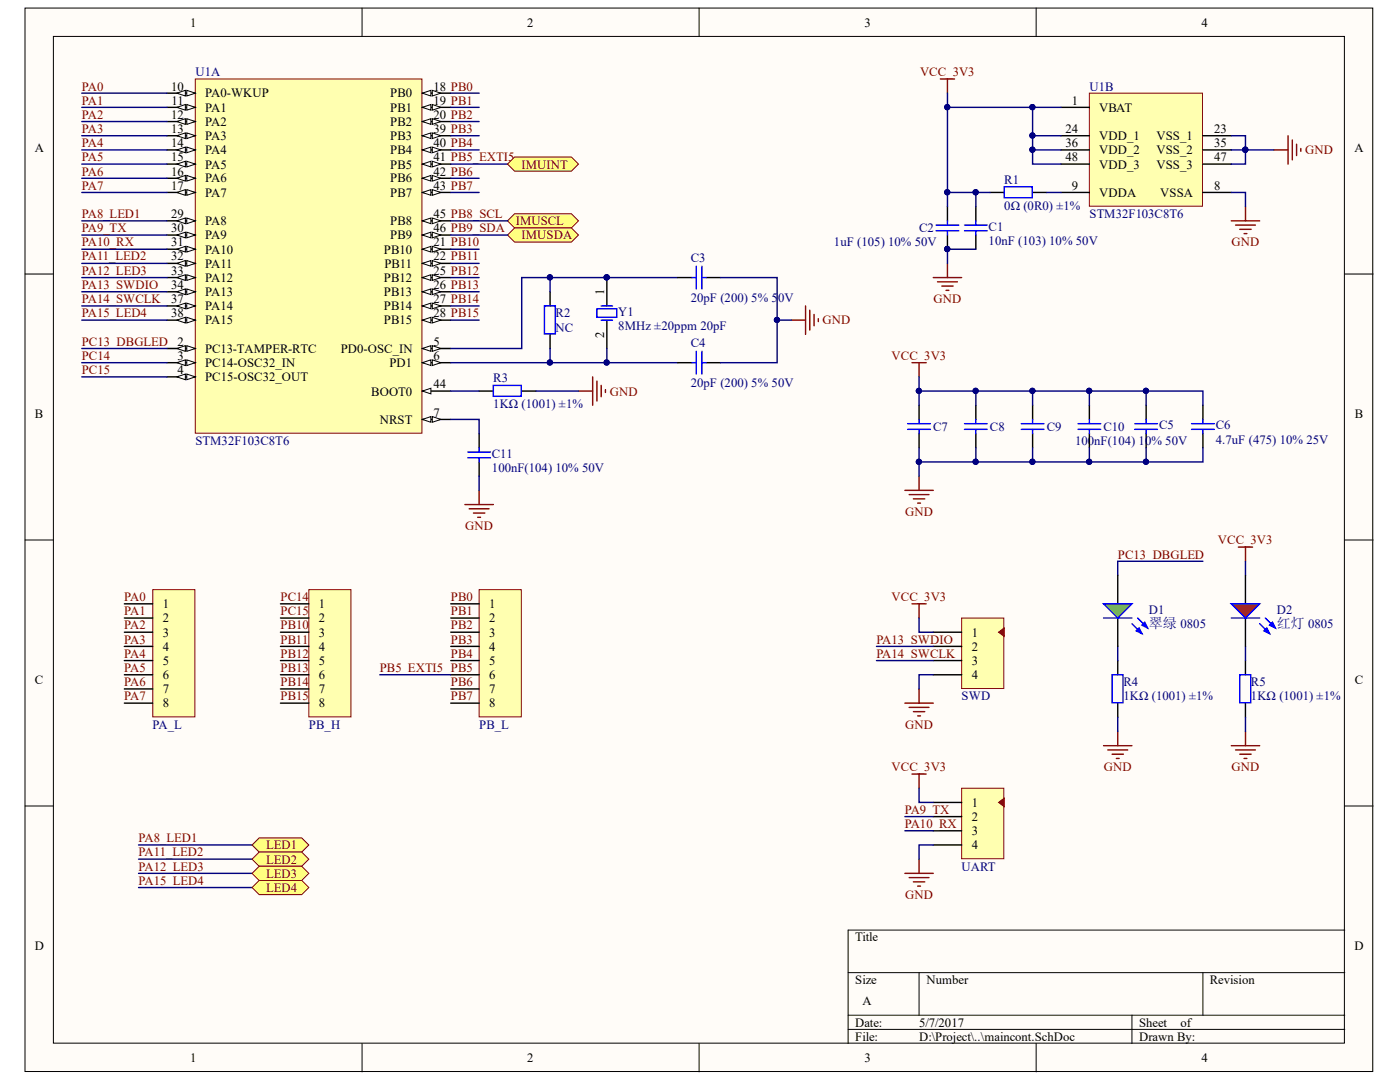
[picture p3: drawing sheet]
<svg xmlns="http://www.w3.org/2000/svg" width="279mm" height="216mm" viewBox="0 0 279 216" stroke-linecap="round" stroke-linejoin="round" font-family="sans-serif">
<defs><g id="words">
<g font-size="2.8" fill="#000080">
<text x="229.3" y="125.3">翠绿 0805</text>
<text x="254.8" y="125.3">红灯 0805</text>
</g>
<g font-size="2.5">
<text x="38" y="5.3">1</text>
<text x="105.2" y="5.3">2</text>
<text x="172.5" y="5.3">3</text>
<text x="239.8" y="5.3">4</text>
<text x="34.2" y="18.1">10</text>
<text x="34.2" y="23.7">12</text>
<text x="34.3" y="20.9">11</text>
<text x="40.9" y="19.4">PA0-WKUP</text>
<text x="40.9" y="22.3">PA1</text>
<text x="77.9" y="19.4">PB0</text>
<text x="77.9" y="22.3">PB1</text>
<text x="86.5" y="18.1">18 PB0</text>
<text x="86.5" y="20.9">19 PB1</text>
<text x="86.5" y="23.7">20 PB2</text>
<text x="213.9" y="20.9">1</text>
<text x="219.4" y="22.3">VBAT</text>
<text x="34.2" y="26.5">13</text>
<text x="34.2" y="29.4">14</text>
<text x="40.9" y="25.1">PA2</text>
<text x="40.9" y="28">PA3</text>
<text x="77.9" y="25.1">PB2</text>
<text x="77.9" y="28">PB3</text>
<text x="86.5" y="26.5">39 PB3</text>
<text x="86.5" y="29.4">40 PB4</text>
<text x="212.6" y="26.5">24</text>
<text x="212.6" y="29.4">36</text>
<text x="219.4" y="28">VDD_1</text>
<text x="230.8" y="28">VSS_1</text>
<text x="242.3" y="26.5">23</text>
<text x="242.3" y="29.4">35</text>
<text x="6.9" y="30.4">A</text>
<text x="34.2" y="32.2">15</text>
<text x="34.2" y="35.1">16</text>
<text x="40.9" y="30.8">PA4</text>
<text x="40.9" y="33.6">PA5</text>
<text x="77.9" y="30.8">PB4</text>
<text x="77.9" y="33.6">PB5</text>
<text x="86.5" y="32.2">41 PB5_EXTI5</text>
<text x="86.5" y="35.1">42 PB6</text>
<text x="212.6" y="32.2">48</text>
<text x="219.4" y="30.8">VDD_2</text>
<text x="219.4" y="33.6">VDD_3</text>
<text x="230.8" y="30.8">VSS_2</text>
<text x="230.8" y="33.6">VSS_3</text>
<text x="242.3" y="32.2">47</text>
<text x="270.3" y="30.4">A</text>
<text x="34.2" y="37.8">17</text>
<text x="40.9" y="36.4">PA6</text>
<text x="40.9" y="39.3">PA7</text>
<text x="77.9" y="36.4">PB6</text>
<text x="77.9" y="39.3">PB7</text>
<text x="86.5" y="37.8">43 PB7</text>
<text x="213.9" y="37.8">9</text>
<text x="219.4" y="39.3">VDDA</text>
<text x="231.6" y="39.3">VSSA</text>
<text x="242.3" y="37.8">8</text>
<text x="34.2" y="43.5">29</text>
<text x="34.2" y="46.3">30</text>
<text x="40.9" y="44.9">PA8</text>
<text x="40.9" y="47.7">PA9</text>
<text x="77.9" y="44.9">PB8</text>
<text x="77.9" y="47.7">PB9</text>
<text x="86.5" y="43.5">45 PB8_SCL</text>
<text x="86.5" y="46.3">46 PB9_SDA</text>
<text x="34.2" y="49.2">31</text>
<text x="34.2" y="52">32</text>
<text x="40.9" y="50.6">PA10</text>
<text x="40.9" y="53.4">PA11</text>
<text x="76.6" y="50.6">PB10</text>
<text x="76.7" y="53.4">PB11</text>
<text x="86.5" y="49.2">21 PB10</text>
<text x="86.5" y="52">22 PB11</text>
<text x="34.2" y="54.8">33</text>
<text x="34.2" y="57.6">34</text>
<text x="40.9" y="56.3">PA12</text>
<text x="40.9" y="59.1">PA13</text>
<text x="76.6" y="56.3">PB12</text>
<text x="76.6" y="59.1">PB13</text>
<text x="86.5" y="54.8">25 PB12</text>
<text x="86.5" y="57.6">26 PB13</text>
<text x="120.6" y="58.8" transform="rotate(-90 120.6 58.8)">1</text>
<text x="34.2" y="60.5">37</text>
<text x="34.2" y="63.3">38</text>
<text x="40.9" y="61.9">PA14</text>
<text x="40.9" y="64.7">PA15</text>
<text x="76.6" y="61.9">PB14</text>
<text x="76.6" y="64.7">PB15</text>
<text x="86.5" y="60.5">27 PB14</text>
<text x="86.5" y="63.3">28 PB15</text>
<text x="35.4" y="69">2</text>
<text x="35.4" y="71.8">3</text>
<text x="40.9" y="70.4">PC13-TAMPER-RTC</text>
<text x="68" y="70.4">PD0-OSC_IN</text>
<text x="86.5" y="69">5</text>
<text x="86.5" y="71.8">6</text>
<text x="120.6" y="67.4" transform="rotate(-90 120.6 67.4)">2</text>
<text x="35.4" y="74.6">4</text>
<text x="40.9" y="73.3">PC14-OSC32_IN</text>
<text x="40.9" y="76.1">PC15-OSC32_OUT</text>
<text x="77.7" y="73.3">PD1</text>
<text x="86.5" y="77.5">44</text>
<text x="6.9" y="83.5">B</text>
<text x="74.1" y="78.9">BOOT0</text>
<text x="86.5" y="83.1">7</text>
<text x="270.4" y="83.5">B</text>
<text x="75.8" y="84.6">NRST</text>
<text x="32.5" y="121.4">1</text>
<text x="32.5" y="124.1">2</text>
<text x="63.6" y="121.4">1</text>
<text x="63.6" y="124.1">2</text>
<text x="97.6" y="121.4">1</text>
<text x="97.6" y="124.1">2</text>
<text x="32.5" y="127">3</text>
<text x="32.5" y="129.8">4</text>
<text x="63.6" y="127">3</text>
<text x="63.6" y="129.8">4</text>
<text x="97.6" y="127">3</text>
<text x="97.6" y="129.8">4</text>
<text x="193.9" y="127">1</text>
<text x="193.9" y="129.8">2</text>
<text x="6.9" y="136.6">C</text>
<text x="32.5" y="132.7">5</text>
<text x="32.5" y="135.5">6</text>
<text x="63.6" y="132.7">5</text>
<text x="63.6" y="135.5">6</text>
<text x="97.6" y="132.7">5</text>
<text x="97.6" y="135.5">6</text>
<text x="193.9" y="132.7">3</text>
<text x="193.9" y="135.5">4</text>
<text x="270.4" y="136.6">C</text>
<text x="32.5" y="138.3">7</text>
<text x="32.5" y="141.1">8</text>
<text x="63.6" y="138.3">7</text>
<text x="63.6" y="141.1">8</text>
<text x="97.6" y="138.3">7</text>
<text x="97.6" y="141.1">8</text>
<text x="193.9" y="161">1</text>
<text x="193.9" y="163.8">2</text>
<text x="193.9" y="166.7">3</text>
<text x="193.9" y="169.4">4</text>
<text x="6.9" y="189.6">D</text>
<text x="170.7" y="187.9">Title</text>
<text x="270.3" y="189.6">D</text>
<text x="170.7" y="196.4">Size</text>
<text x="184.9" y="196.4">Number</text>
<text x="241.5" y="196.4">Revision</text>
<text x="172.1" y="200.6">A</text>
<text x="170.7" y="204.9">Date:</text>
<text x="170.7" y="207.6">File:</text>
<text x="183.4" y="204.9">5/7/2017</text>
<text x="183.4" y="207.6">D:\Project\..\maincont.SchDoc</text>
<text x="227.3" y="204.9">Sheet</text>
<text x="227.3" y="207.6">Drawn By:</text>
<text x="235.6" y="204.9">of</text>
<text x="38" y="212">1</text>
<text x="105.2" y="212">2</text>
<text x="172.5" y="212">3</text>
<text x="239.8" y="212">4</text>
</g>
<g font-size="2.5" fill="#000080">
<text x="39" y="15.2">U1A</text>
<text x="217.4" y="18.1">U1B</text>
<text x="200.4" y="36.8">R1</text>
<text x="200.4" y="41.8">0Ω (0R0) ±1%</text>
<text x="183.4" y="46.3">C2</text>
<text x="197.3" y="46">C1</text>
<text x="217.4" y="43.5">STM32F103C8T6</text>
<text x="137.9" y="52.3">C3</text>
<text x="166.4" y="49.2">1uF (105) 10% 50V</text>
<text x="197.3" y="48.9">10nF (103) 10% 50V</text>
<text x="110.9" y="63.3">R2</text>
<text x="123.4" y="63">Y1</text>
<text x="123.4" y="65.9">8MHz ±20ppm 20pF</text>
<text x="137.9" y="60.2">20pF (200) 5% 50V</text>
<text x="110.9" y="66.2">NC</text>
<text x="137.9" y="69.3">C4</text>
<text x="98.4" y="76.3">R3</text>
<text x="137.9" y="77.2">20pF (200) 5% 50V</text>
<text x="98.4" y="81.5">1KΩ (1001) ±1%</text>
<text x="39" y="88.8">STM32F103C8T6</text>
<text x="186.2" y="85.9">C7</text>
<text x="197.6" y="85.9">C8</text>
<text x="208.9" y="85.9">C9</text>
<text x="214.6" y="88.8">100nF(104) 10% 50V</text>
<text x="220.2" y="85.9">C10</text>
<text x="231.3" y="85.7">C5</text>
<text x="242.6" y="85.7">C6</text>
<text x="242.6" y="88.6">4.7uF (475) 10% 25V</text>
<text x="98.2" y="91.3">C11</text>
<text x="98.2" y="94.1">100nF(104) 10% 50V</text>
<text x="229.3" y="122.4">D1</text>
<text x="254.8" y="122.4">D2</text>
<text x="224.2" y="136.9">R4</text>
<text x="249.7" y="136.9">R5</text>
<text x="191.9" y="139.8">SWD</text>
<text x="224.2" y="139.8">1KΩ (1001) ±1%</text>
<text x="249.7" y="139.8">1KΩ (1001) ±1%</text>
<text x="30.4" y="145.4">PA_L</text>
<text x="61.7" y="145.4">PB_H</text>
<text x="95.7" y="145.4">PB_L</text>
<text x="191.9" y="173.7">UART</text>
</g>
<g font-size="2.5" fill="#800000">
<text x="183.6" y="15.2">VCC_3V3</text>
<text x="16.3" y="18.1">PA0</text>
<text x="16.3" y="20.9">PA1</text>
<text x="16.3" y="23.7">PA2</text>
<text x="16.3" y="26.5">PA3</text>
<text x="16.3" y="29.4">PA4</text>
<text x="16.3" y="32.2">PA5</text>
<text x="16.3" y="35.1">PA6</text>
<text x="104.1" y="33.6">IMUINT</text>
<text x="260.5" y="30.8">GND</text>
<text x="16.3" y="37.8">PA7</text>
<text x="16.3" y="43.5">PA8_LED1</text>
<text x="16.3" y="46.3">PA9_TX</text>
<text x="102.9" y="44.9">IMUSCL</text>
<text x="104.1" y="47.7">IMUSDA</text>
<text x="16.3" y="52">PA11_LED2</text>
<text x="16.3" y="49.2">PA10_RX</text>
<text x="245.8" y="49.2">GND</text>
<text x="16.3" y="57.6">PA13_SWDIO</text>
<text x="16.3" y="54.8">PA12_LED3</text>
<text x="16.3" y="60.5">PA14_SWCLK</text>
<text x="16.3" y="63.3">PA15_LED4</text>
<text x="164.2" y="64.7">GND</text>
<text x="186.3" y="60.5">GND</text>
<text x="16.3" y="69">PC13_DBGLED</text>
<text x="16.3" y="71.8">PC14</text>
<text x="177.9" y="71.8">VCC_3V3</text>
<text x="16.3" y="74.6">PC15</text>
<text x="121.7" y="78.9">GND</text>
<text x="92.9" y="105.8">GND</text>
<text x="180.6" y="102.9">GND</text>
<text x="223.1" y="111.5">PC13_DBGLED</text>
<text x="243.1" y="108.6">VCC_3V3</text>
<text x="24.8" y="119.9">PA0</text>
<text x="56" y="119.9">PC14</text>
<text x="90" y="119.9">PB0</text>
<text x="177.9" y="119.9">VCC_3V3</text>
<text x="24.8" y="122.8">PA1</text>
<text x="24.8" y="125.6">PA2</text>
<text x="56" y="122.8">PC15</text>
<text x="56" y="125.6">PB10</text>
<text x="90" y="122.8">PB1</text>
<text x="90" y="125.6">PB2</text>
<text x="24.8" y="128.4">PA3</text>
<text x="24.8" y="131.2">PA4</text>
<text x="56" y="128.4">PB11</text>
<text x="56" y="131.2">PB12</text>
<text x="90" y="128.4">PB3</text>
<text x="90" y="131.2">PB4</text>
<text x="174.9" y="128.4">PA13_SWDIO</text>
<text x="174.9" y="131.2">PA14_SWCLK</text>
<text x="24.8" y="134.1">PA5</text>
<text x="24.8" y="136.9">PA6</text>
<text x="56" y="134.1">PB13</text>
<text x="56" y="136.9">PB14</text>
<text x="75.8" y="134.1">PB5_EXTI5 PB5</text>
<text x="90" y="136.9">PB6</text>
<text x="24.8" y="139.8">PA7</text>
<text x="56" y="139.8">PB15</text>
<text x="90" y="139.8">PB7</text>
<text x="180.6" y="145.4">GND</text>
<text x="177.9" y="153.9">VCC_3V3</text>
<text x="220.3" y="153.9">GND</text>
<text x="245.8" y="153.9">GND</text>
<text x="180.6" y="162.4">PA9_TX</text>
<text x="180.6" y="165.2">PA10_RX</text>
<text x="27.7" y="168.1">PA8_LED1</text>
<text x="27.7" y="170.9">PA11_LED2</text>
<text x="27.7" y="173.7">PA12_LED3</text>
<text x="53.1" y="169.4">LED1</text>
<text x="53.1" y="172.3">LED2</text>
<text x="27.7" y="176.5">PA15_LED4</text>
<text x="53.1" y="175.1">LED3</text>
<text x="53.1" y="178">LED4</text>
<text x="180.6" y="179.4">GND</text>
</g>
</g></defs>
<g fill="#fffcf8" stroke="#000" stroke-width=".2">
<path d="M5 1.6h269v212.2h-269z"/>
<path d="M10.7 7.3h257.6v200.8h-257.6z"/>
</g>
<g fill="none" stroke="#000" stroke-width=".2">
<path d="M72.3 1.6v5.7M139.5 1.6v5.7M206.8 1.6v5.7M5 54.7h5.7M268.4 54.7h5.7M5 107.8h5.7M268.4 107.8h5.7M5 160.8h5.7M268.4 160.8h5.7M169.3 194.1h99.1M183.4 194.1v8.5M240.1 194.1v8.5"/>
<path d="M268.4 185.6h-99.1v22.6M72.3 208.2v5.7M139.5 208.2v5.7M169.3 202.6h99.1M169.3 205.4h99.1M206.8 208.2v5.7M225.9 202.6v5.6"/>
</g>
<path d="M39 15.8h45.2v70.6h-45.2z" fill="#ffffb0" stroke="#800000" stroke-width=".2"/>
<path d="M84.3 78h5.7" fill="none" stroke="#000" stroke-width=".28"/>
<path d="M84.3 78l1.7-.5v1.1z" fill="#fffcf8"/>
<path d="M84.3 78l1.7-.5v1.1z" fill="none" stroke="#000" stroke-width=".2"/>
<path d="M84.3 83.7h5.7" fill="none" stroke="#000" stroke-width=".28"/>
<path d="M84.3 83.7l1.7-.6v1.2z" fill="#fffcf8"/>
<path d="M84.3 83.7l1.7-.6v1.2z" fill="none" stroke="#000" stroke-width=".2"/>
<path d="M86.3 83.1l1.7 .6-1.7 .6z" fill="#fffcf8"/>
<path d="M86.3 83.1l1.7 .6-1.7 .6z" fill="none" stroke="#000" stroke-width=".2"/>
<path d="M84.3 69.5h5.7" fill="none" stroke="#000" stroke-width=".28"/>
<path d="M84.3 69.5l1.7-.5v1.1z" fill="#fffcf8"/>
<path d="M84.3 69.5l1.7-.5v1.1z" fill="none" stroke="#000" stroke-width=".2"/>
<path d="M86.3 69l1.7 .5-1.7 .6z" fill="#fffcf8"/>
<path d="M86.3 69l1.7 .5-1.7 .6z" fill="none" stroke="#000" stroke-width=".2"/>
<path d="M84.3 72.4h5.7" fill="none" stroke="#000" stroke-width=".28"/>
<path d="M84.3 72.4l1.7-.6v1.1z" fill="#fffcf8"/>
<path d="M84.3 72.4l1.7-.6v1.1z" fill="none" stroke="#000" stroke-width=".2"/>
<path d="M86.3 71.8l1.7 .6-1.7 .5z" fill="#fffcf8"/>
<path d="M86.3 71.8l1.7 .6-1.7 .5z" fill="none" stroke="#000" stroke-width=".2"/>
<path d="M33.3 18.6h5.7" fill="none" stroke="#000" stroke-width=".28"/>
<path d="M37.3 18l1.7 .6-1.7 .6z" fill="#fffcf8"/>
<path d="M37.3 18l1.7 .6-1.7 .6z" fill="none" stroke="#000" stroke-width=".2"/>
<path d="M35.3 18.6l1.7-.6v1.2z" fill="#fffcf8"/>
<path d="M35.3 18.6l1.7-.6v1.2z" fill="none" stroke="#000" stroke-width=".2"/>
<path d="M33.3 21.4h5.7" fill="none" stroke="#000" stroke-width=".28"/>
<path d="M37.3 20.9l1.7 .5-1.7 .6z" fill="#fffcf8"/>
<path d="M37.3 20.9l1.7 .5-1.7 .6z" fill="none" stroke="#000" stroke-width=".2"/>
<path d="M35.3 21.4l1.7-.5v1.1z" fill="#fffcf8"/>
<path d="M35.3 21.4l1.7-.5v1.1z" fill="none" stroke="#000" stroke-width=".2"/>
<path d="M33.3 24.3h5.7" fill="none" stroke="#000" stroke-width=".28"/>
<path d="M37.3 23.7l1.7 .6-1.7 .5z" fill="#fffcf8"/>
<path d="M37.3 23.7l1.7 .6-1.7 .5z" fill="none" stroke="#000" stroke-width=".2"/>
<path d="M35.3 24.3l1.7-.6v1.1z" fill="#fffcf8"/>
<path d="M35.3 24.3l1.7-.6v1.1z" fill="none" stroke="#000" stroke-width=".2"/>
<path d="M33.3 27.1h5.7" fill="none" stroke="#000" stroke-width=".28"/>
<path d="M37.3 26.5l1.7 .6-1.7 .5z" fill="#fffcf8"/>
<path d="M37.3 26.5l1.7 .6-1.7 .5z" fill="none" stroke="#000" stroke-width=".2"/>
<path d="M35.3 27.1l1.7-.6v1.1z" fill="#fffcf8"/>
<path d="M35.3 27.1l1.7-.6v1.1z" fill="none" stroke="#000" stroke-width=".2"/>
<path d="M33.3 29.9h5.7" fill="none" stroke="#000" stroke-width=".28"/>
<path d="M37.3 29.3l1.7 .6-1.7 .6z" fill="#fffcf8"/>
<path d="M37.3 29.3l1.7 .6-1.7 .6z" fill="none" stroke="#000" stroke-width=".2"/>
<path d="M35.3 29.9l1.7-.6v1.2z" fill="#fffcf8"/>
<path d="M35.3 29.9l1.7-.6v1.2z" fill="none" stroke="#000" stroke-width=".2"/>
<path d="M33.3 32.7h5.7" fill="none" stroke="#000" stroke-width=".28"/>
<path d="M37.3 32.2l1.7 .5-1.7 .6z" fill="#fffcf8"/>
<path d="M37.3 32.2l1.7 .5-1.7 .6z" fill="none" stroke="#000" stroke-width=".2"/>
<path d="M35.3 32.7l1.7-.5v1.1z" fill="#fffcf8"/>
<path d="M35.3 32.7l1.7-.5v1.1z" fill="none" stroke="#000" stroke-width=".2"/>
<path d="M33.3 35.6h5.7" fill="none" stroke="#000" stroke-width=".28"/>
<path d="M37.3 35l1.7 .6-1.7 .5z" fill="#fffcf8"/>
<path d="M37.3 35l1.7 .6-1.7 .5z" fill="none" stroke="#000" stroke-width=".2"/>
<path d="M35.3 35.6l1.7-.6v1.1z" fill="#fffcf8"/>
<path d="M35.3 35.6l1.7-.6v1.1z" fill="none" stroke="#000" stroke-width=".2"/>
<path d="M33.3 38.4h5.7" fill="none" stroke="#000" stroke-width=".28"/>
<path d="M37.3 37.8l1.7 .6-1.7 .6z" fill="#fffcf8"/>
<path d="M37.3 37.8l1.7 .6-1.7 .6z" fill="none" stroke="#000" stroke-width=".2"/>
<path d="M35.3 38.4l1.7-.6v1.2z" fill="#fffcf8"/>
<path d="M35.3 38.4l1.7-.6v1.2z" fill="none" stroke="#000" stroke-width=".2"/>
<path d="M33.3 44.1h5.7" fill="none" stroke="#000" stroke-width=".28"/>
<path d="M37.3 43.5l1.7 .6-1.7 .5z" fill="#fffcf8"/>
<path d="M37.3 43.5l1.7 .6-1.7 .5z" fill="none" stroke="#000" stroke-width=".2"/>
<path d="M35.3 44.1l1.7-.6v1.1z" fill="#fffcf8"/>
<path d="M35.3 44.1l1.7-.6v1.1z" fill="none" stroke="#000" stroke-width=".2"/>
<path d="M33.3 46.9h5.7" fill="none" stroke="#000" stroke-width=".28"/>
<path d="M37.3 46.3l1.7 .6-1.7 .6z" fill="#fffcf8"/>
<path d="M37.3 46.3l1.7 .6-1.7 .6z" fill="none" stroke="#000" stroke-width=".2"/>
<path d="M35.3 46.9l1.7-.6v1.2z" fill="#fffcf8"/>
<path d="M35.3 46.9l1.7-.6v1.2z" fill="none" stroke="#000" stroke-width=".2"/>
<path d="M33.3 49.7h5.7" fill="none" stroke="#000" stroke-width=".28"/>
<path d="M37.3 49.2l1.7 .5-1.7 .6z" fill="#fffcf8"/>
<path d="M37.3 49.2l1.7 .5-1.7 .6z" fill="none" stroke="#000" stroke-width=".2"/>
<path d="M35.3 49.7l1.7-.5v1.1z" fill="#fffcf8"/>
<path d="M35.3 49.7l1.7-.5v1.1z" fill="none" stroke="#000" stroke-width=".2"/>
<path d="M33.3 52.6h5.7" fill="none" stroke="#000" stroke-width=".28"/>
<path d="M37.3 52l1.7 .6-1.7 .5z" fill="#fffcf8"/>
<path d="M37.3 52l1.7 .6-1.7 .5z" fill="none" stroke="#000" stroke-width=".2"/>
<path d="M35.3 52.6l1.7-.6v1.1z" fill="#fffcf8"/>
<path d="M35.3 52.6l1.7-.6v1.1z" fill="none" stroke="#000" stroke-width=".2"/>
<path d="M33.3 55.4h5.7" fill="none" stroke="#000" stroke-width=".28"/>
<path d="M37.3 54.8l1.7 .6-1.7 .6z" fill="#fffcf8"/>
<path d="M37.3 54.8l1.7 .6-1.7 .6z" fill="none" stroke="#000" stroke-width=".2"/>
<path d="M35.3 55.4l1.7-.6v1.2z" fill="#fffcf8"/>
<path d="M35.3 55.4l1.7-.6v1.2z" fill="none" stroke="#000" stroke-width=".2"/>
<path d="M33.3 58.2h5.7" fill="none" stroke="#000" stroke-width=".28"/>
<path d="M37.3 57.7l1.7 .5-1.7 .6z" fill="#fffcf8"/>
<path d="M37.3 57.7l1.7 .5-1.7 .6z" fill="none" stroke="#000" stroke-width=".2"/>
<path d="M35.3 58.2l1.7-.5v1.1z" fill="#fffcf8"/>
<path d="M35.3 58.2l1.7-.5v1.1z" fill="none" stroke="#000" stroke-width=".2"/>
<path d="M33.3 61h5.7" fill="none" stroke="#000" stroke-width=".28"/>
<path d="M37.3 60.5l1.7 .5-1.7 .6z" fill="#fffcf8"/>
<path d="M37.3 60.5l1.7 .5-1.7 .6z" fill="none" stroke="#000" stroke-width=".2"/>
<path d="M35.3 61l1.7-.5v1.1z" fill="#fffcf8"/>
<path d="M35.3 61l1.7-.5v1.1z" fill="none" stroke="#000" stroke-width=".2"/>
<path d="M33.3 63.9h5.7" fill="none" stroke="#000" stroke-width=".28"/>
<path d="M37.3 63.3l1.7 .6-1.7 .5z" fill="#fffcf8"/>
<path d="M37.3 63.3l1.7 .6-1.7 .5z" fill="none" stroke="#000" stroke-width=".2"/>
<path d="M35.3 63.9l1.7-.6v1.1z" fill="#fffcf8"/>
<path d="M35.3 63.9l1.7-.6v1.1z" fill="none" stroke="#000" stroke-width=".2"/>
<path d="M84.3 18.6h5.7" fill="none" stroke="#000" stroke-width=".28"/>
<path d="M84.3 18.6l1.7-.6v1.2z" fill="#fffcf8"/>
<path d="M84.3 18.6l1.7-.6v1.2z" fill="none" stroke="#000" stroke-width=".2"/>
<path d="M86.3 18l1.7 .6-1.7 .6z" fill="#fffcf8"/>
<path d="M86.3 18l1.7 .6-1.7 .6z" fill="none" stroke="#000" stroke-width=".2"/>
<path d="M84.3 21.4h5.7" fill="none" stroke="#000" stroke-width=".28"/>
<path d="M84.3 21.4l1.7-.5v1.1z" fill="#fffcf8"/>
<path d="M84.3 21.4l1.7-.5v1.1z" fill="none" stroke="#000" stroke-width=".2"/>
<path d="M86.3 20.9l1.7 .5-1.7 .6z" fill="#fffcf8"/>
<path d="M86.3 20.9l1.7 .5-1.7 .6z" fill="none" stroke="#000" stroke-width=".2"/>
<path d="M84.3 24.3h5.7" fill="none" stroke="#000" stroke-width=".28"/>
<path d="M84.3 24.3l1.7-.6v1.1z" fill="#fffcf8"/>
<path d="M84.3 24.3l1.7-.6v1.1z" fill="none" stroke="#000" stroke-width=".2"/>
<path d="M86.3 23.7l1.7 .6-1.7 .5z" fill="#fffcf8"/>
<path d="M86.3 23.7l1.7 .6-1.7 .5z" fill="none" stroke="#000" stroke-width=".2"/>
<path d="M84.3 27.1h5.7" fill="none" stroke="#000" stroke-width=".28"/>
<path d="M84.3 27.1l1.7-.6v1.1z" fill="#fffcf8"/>
<path d="M84.3 27.1l1.7-.6v1.1z" fill="none" stroke="#000" stroke-width=".2"/>
<path d="M86.3 26.5l1.7 .6-1.7 .5z" fill="#fffcf8"/>
<path d="M86.3 26.5l1.7 .6-1.7 .5z" fill="none" stroke="#000" stroke-width=".2"/>
<path d="M84.3 29.9h5.7" fill="none" stroke="#000" stroke-width=".28"/>
<path d="M84.3 29.9l1.7-.6v1.2z" fill="#fffcf8"/>
<path d="M84.3 29.9l1.7-.6v1.2z" fill="none" stroke="#000" stroke-width=".2"/>
<path d="M86.3 29.3l1.7 .6-1.7 .6z" fill="#fffcf8"/>
<path d="M86.3 29.3l1.7 .6-1.7 .6z" fill="none" stroke="#000" stroke-width=".2"/>
<path d="M84.3 32.7h5.7" fill="none" stroke="#000" stroke-width=".28"/>
<path d="M84.3 32.7l1.7-.5v1.1z" fill="#fffcf8"/>
<path d="M84.3 32.7l1.7-.5v1.1z" fill="none" stroke="#000" stroke-width=".2"/>
<path d="M86.3 32.2l1.7 .5-1.7 .6z" fill="#fffcf8"/>
<path d="M86.3 32.2l1.7 .5-1.7 .6z" fill="none" stroke="#000" stroke-width=".2"/>
<path d="M84.3 35.6h5.7" fill="none" stroke="#000" stroke-width=".28"/>
<path d="M84.3 35.6l1.7-.6v1.1z" fill="#fffcf8"/>
<path d="M84.3 35.6l1.7-.6v1.1z" fill="none" stroke="#000" stroke-width=".2"/>
<path d="M86.3 35l1.7 .6-1.7 .5z" fill="#fffcf8"/>
<path d="M86.3 35l1.7 .6-1.7 .5z" fill="none" stroke="#000" stroke-width=".2"/>
<path d="M84.3 38.4h5.7" fill="none" stroke="#000" stroke-width=".28"/>
<path d="M84.3 38.4l1.7-.6v1.2z" fill="#fffcf8"/>
<path d="M84.3 38.4l1.7-.6v1.2z" fill="none" stroke="#000" stroke-width=".2"/>
<path d="M86.3 37.8l1.7 .6-1.7 .6z" fill="#fffcf8"/>
<path d="M86.3 37.8l1.7 .6-1.7 .6z" fill="none" stroke="#000" stroke-width=".2"/>
<path d="M84.3 44.1h5.7" fill="none" stroke="#000" stroke-width=".28"/>
<path d="M84.3 44.1l1.7-.6v1.1z" fill="#fffcf8"/>
<path d="M84.3 44.1l1.7-.6v1.1z" fill="none" stroke="#000" stroke-width=".2"/>
<path d="M86.3 43.5l1.7 .6-1.7 .5z" fill="#fffcf8"/>
<path d="M86.3 43.5l1.7 .6-1.7 .5z" fill="none" stroke="#000" stroke-width=".2"/>
<path d="M84.3 46.9h5.7" fill="none" stroke="#000" stroke-width=".28"/>
<path d="M84.3 46.9l1.7-.6v1.2z" fill="#fffcf8"/>
<path d="M84.3 46.9l1.7-.6v1.2z" fill="none" stroke="#000" stroke-width=".2"/>
<path d="M86.3 46.3l1.7 .6-1.7 .6z" fill="#fffcf8"/>
<path d="M86.3 46.3l1.7 .6-1.7 .6z" fill="none" stroke="#000" stroke-width=".2"/>
<path d="M84.3 49.7h5.7" fill="none" stroke="#000" stroke-width=".28"/>
<path d="M84.3 49.7l1.7-.5v1.1z" fill="#fffcf8"/>
<path d="M84.3 49.7l1.7-.5v1.1z" fill="none" stroke="#000" stroke-width=".2"/>
<path d="M86.3 49.2l1.7 .5-1.7 .6z" fill="#fffcf8"/>
<path d="M86.3 49.2l1.7 .5-1.7 .6z" fill="none" stroke="#000" stroke-width=".2"/>
<path d="M84.3 52.6h5.7" fill="none" stroke="#000" stroke-width=".28"/>
<path d="M84.3 52.6l1.7-.6v1.1z" fill="#fffcf8"/>
<path d="M84.3 52.6l1.7-.6v1.1z" fill="none" stroke="#000" stroke-width=".2"/>
<path d="M86.3 52l1.7 .6-1.7 .5z" fill="#fffcf8"/>
<path d="M86.3 52l1.7 .6-1.7 .5z" fill="none" stroke="#000" stroke-width=".2"/>
<path d="M84.3 55.4h5.7" fill="none" stroke="#000" stroke-width=".28"/>
<path d="M84.3 55.4l1.7-.6v1.2z" fill="#fffcf8"/>
<path d="M84.3 55.4l1.7-.6v1.2z" fill="none" stroke="#000" stroke-width=".2"/>
<path d="M86.3 54.8l1.7 .6-1.7 .6z" fill="#fffcf8"/>
<path d="M86.3 54.8l1.7 .6-1.7 .6z" fill="none" stroke="#000" stroke-width=".2"/>
<path d="M84.3 58.2h5.7" fill="none" stroke="#000" stroke-width=".28"/>
<path d="M84.3 58.2l1.7-.5v1.1z" fill="#fffcf8"/>
<path d="M84.3 58.2l1.7-.5v1.1z" fill="none" stroke="#000" stroke-width=".2"/>
<path d="M86.3 57.7l1.7 .5-1.7 .6z" fill="#fffcf8"/>
<path d="M86.3 57.7l1.7 .5-1.7 .6z" fill="none" stroke="#000" stroke-width=".2"/>
<path d="M84.3 61h5.7" fill="none" stroke="#000" stroke-width=".28"/>
<path d="M84.3 61l1.7-.5v1.1z" fill="#fffcf8"/>
<path d="M84.3 61l1.7-.5v1.1z" fill="none" stroke="#000" stroke-width=".2"/>
<path d="M86.3 60.5l1.7 .5-1.7 .6z" fill="#fffcf8"/>
<path d="M86.3 60.5l1.7 .5-1.7 .6z" fill="none" stroke="#000" stroke-width=".2"/>
<path d="M84.3 63.9h5.7" fill="none" stroke="#000" stroke-width=".28"/>
<path d="M84.3 63.9l1.7-.6v1.1z" fill="#fffcf8"/>
<path d="M84.3 63.9l1.7-.6v1.1z" fill="none" stroke="#000" stroke-width=".2"/>
<path d="M86.3 63.3l1.7 .6-1.7 .5z" fill="#fffcf8"/>
<path d="M86.3 63.3l1.7 .6-1.7 .5z" fill="none" stroke="#000" stroke-width=".2"/>
<path d="M33.3 69.5h5.7" fill="none" stroke="#000" stroke-width=".28"/>
<path d="M37.3 69l1.7 .5-1.7 .6z" fill="#fffcf8"/>
<path d="M37.3 69l1.7 .5-1.7 .6z" fill="none" stroke="#000" stroke-width=".2"/>
<path d="M35.3 69.5l1.7-.5v1.1z" fill="#fffcf8"/>
<path d="M35.3 69.5l1.7-.5v1.1z" fill="none" stroke="#000" stroke-width=".2"/>
<path d="M33.3 72.4h5.7" fill="none" stroke="#000" stroke-width=".28"/>
<path d="M37.3 71.8l1.7 .6-1.7 .5z" fill="#fffcf8"/>
<path d="M37.3 71.8l1.7 .6-1.7 .5z" fill="none" stroke="#000" stroke-width=".2"/>
<path d="M35.3 72.4l1.7-.6v1.1z" fill="#fffcf8"/>
<path d="M35.3 72.4l1.7-.6v1.1z" fill="none" stroke="#000" stroke-width=".2"/>
<path d="M33.3 75.2h5.7" fill="none" stroke="#000" stroke-width=".28"/>
<path d="M37.3 74.6l1.7 .6-1.7 .6z" fill="#fffcf8"/>
<path d="M37.3 74.6l1.7 .6-1.7 .6z" fill="none" stroke="#000" stroke-width=".2"/>
<path d="M35.3 75.2l1.7-.6v1.2z" fill="#fffcf8"/>
<path d="M35.3 75.2l1.7-.6v1.2z" fill="none" stroke="#000" stroke-width=".2"/>
<path d="M217.4 18.6h22.6v22.6h-22.6z" fill="#ffffb0" stroke="#800000" stroke-width=".2"/>
<g fill="none" stroke="#000" stroke-width=".28">
<path d="M197.6 38.4h2.8M206.1 38.4h2.8M211.7 21.4h5.7M211.7 27.1h5.7M211.7 29.9h5.7M211.7 32.7h5.7M211.7 38.4h5.7M240.1 27.1h5.6M240.1 29.9h5.6M240.1 32.7h5.6M240.1 38.4h5.6M109.8 58.2v2.8"/>
<path d="M121.1 55.4v5.6M189.1 41.2v2.9M189.1 46.9v2.8M194.7 41.2v2.9M194.7 46.9v2.8M95.6 78h2.9M104.1 78h2.9M109.8 66.7v2.8M121.1 63.9v5.6M95.6 86.5v2.9M95.6 92.2v2.8M183.4 80.9v2.8"/>
<path d="M183.4 86.5v2.9M194.7 80.9v2.8M194.7 86.5v2.9M206.1 80.9v2.8M206.1 86.5v2.9M217.4 80.9v2.8M217.4 86.5v2.9M228.7 80.9v2.8M228.7 86.5v2.9M240.1 80.9v2.8M240.1 86.5v2.9M223.1 131.8v2.8"/>
<path d="M248.6 131.8v2.8M223.1 140.3v2.8M248.6 140.3v2.8"/>
</g>
<g fill="#000080" stroke="#000080" stroke-width=".2">
<circle cx="121.1" cy="55.3" r=".52"/>
<circle cx="121.1" cy="72.3" r=".52"/>
<circle cx="155.1" cy="63.8" r=".52"/>
<circle cx="109.7" cy="72.3" r=".52"/>
<circle cx="189" cy="49.7" r=".52"/>
<circle cx="194.7" cy="38.4" r=".52"/>
<circle cx="189" cy="38.4" r=".52"/>
<circle cx="189" cy="21.4" r=".52"/>
<circle cx="206" cy="21.4" r=".52"/>
<circle cx="206" cy="27" r=".52"/>
<circle cx="206" cy="29.9" r=".52"/>
<circle cx="248.5" cy="29.9" r=".52"/>
<circle cx="183.4" cy="78" r=".52"/>
<circle cx="183.4" cy="92.1" r=".52"/>
<circle cx="194.7" cy="92.1" r=".52"/>
<circle cx="194.7" cy="78" r=".52"/>
<circle cx="206" cy="92.1" r=".52"/>
<circle cx="206" cy="78" r=".52"/>
<circle cx="217.4" cy="78" r=".52"/>
<circle cx="217.4" cy="92.1" r=".52"/>
<circle cx="228.7" cy="78" r=".52"/>
<circle cx="228.7" cy="92.1" r=".52"/>
<circle cx="109.7" cy="55.3" r=".52"/>
</g>
<g fill="none" stroke="#00f" stroke-width=".28">
<path d="M200.4 37.3h5.6v2.2h-5.6zM186.8 44.9h4.6M186.8 46h4.6M189.1 44.1v.8M189.1 46v.9M192.5 44.9h4.5M192.5 46h4.5M194.7 44.1v.8M194.7 46v.9M98.5 76.9h5.5v2.2h-5.5zM108.6 61h2.2v5.6h-2.2zM119.1 61.6h4v1.7h-4z"/>
<path d="M120 63.9h2.2M120 61h2.2M93.4 90.2h4.5M93.4 91.3h4.5M95.6 89.4v.8M95.6 91.3v.9M181.2 85.7h4.5M181.2 84.5h4.5M183.4 83.7v.8M183.4 85.7v.8M192.5 85.7h4.5M192.5 84.5h4.5"/>
<path d="M194.7 83.7v.8M194.7 85.7v.8M203.8 85.7h4.5M203.8 84.5h4.5M206.1 83.7v.8M206.1 85.7v.8M215.1 85.7h4.6M215.1 84.5h4.6M217.4 83.7v.8M217.4 85.7v.8M226.5 85.7h4.5M226.5 84.5h4.5"/>
<path d="M228.7 83.7v.8M228.7 85.7v.8M237.8 85.7h4.5M237.8 84.5h4.5M240.1 83.7v.8M240.1 85.7v.8M221.9 134.6h2.2v5.6h-2.2zM247.4 134.6h2.2v5.6h-2.2z"/>
</g>
<g fill="none" stroke="#800000" stroke-width=".28">
<path d="M187.7 15.8h2.8M189.1 15.8v2.8M254.2 29.9h2.9M257.1 27.1v5.6M257.9 27.9v4M258.8 28.8v2.2M259.6 29.6v.6M186.3 55.4h5.6M187.1 56.2h4M188 57.1h2.2M188.8 57.9h.6M189.1 52.6v2.8"/>
<path d="M245.7 44.1h5.7M246.6 44.9h3.9M247.4 45.8h2.3M248.3 46.6h.5M248.6 41.2v2.9M115.4 78h2.9M118.3 75.2v5.7M119.1 76v4M120 76.9v2.3M120.8 77.7v.6M157.9 63.9h2.9M160.8 61v5.7"/>
<path d="M161.6 61.9v4M162.5 62.7v2.3M163.3 63.6v.6M182 72.4h2.8M183.4 72.4v2.8M95.6 97.8v2.9M180.6 97.8h5.7M181.4 98.7h4M182.3 99.5h2.3M183.4 95v2.8M92.8 100.7h5.7M93.6 101.5h4"/>
<path d="M94.5 102.4h2.3M95.3 103.2h.6M183.1 100.4h.6M247.1 109.2h2.9M248.6 109.2v2.8M220.2 148.8h5.7M221.1 149.6h4M221.9 150.5h2.3M222.8 151.3h.6M223.1 146v2.8M245.7 148.8h5.7M246.6 149.6h3.9"/>
<path d="M247.4 150.5h2.3M248.3 151.3h.5M248.6 146v2.8"/>
</g>
<g fill="none" stroke="#000080" stroke-width=".28">
<path d="M189.1 18.6v19.8M189.1 21.4h22.6M194.7 38.4v2.8M197.6 38.4h-8.5v2.8M206.1 21.4v5.7h5.6M206.1 27.1v2.8h5.6M206.1 29.9v2.8h5.6M208.9 38.4h2.8M245.7 38.4h2.9v2.8M245.7 27.1h2.9v5.6h-2.9M245.7 29.9h8.5M16.3 58.2h17"/>
<path d="M109.8 55.4h-5.7v14.1h-14.1M194.7 49.7h-5.6v2.9M16.3 61h17M16.3 69.5h17M90 78h5.6M90 72.4h19.8M107 78h8.4M109.8 69.5v2.9h11.3M121.1 69.5v2.9h14.2M155.1 63.9h2.8M183.4 75.2v5.7M183.4 78h22.7v2.9"/>
<path d="M194.7 78v2.9M206.1 78h11.3v2.9M217.4 78h11.3v2.9M228.7 78h11.4v2.9M90 83.7h5.6v2.8M95.6 95v2.8M183.4 89.4v5.6M194.7 89.4v2.8h-11.3M206.1 89.4v2.8h-11.4M217.4 89.4v2.8h-11.3M228.7 89.4v2.8h-11.3M240.1 89.4v2.8h-11.4"/>
<path d="M240.1 112h-17v2.8M248.6 112v2.8M223.1 129v2.8M248.6 129v2.8M223.1 143.1v2.9M248.6 143.1v2.9"/>
</g>
<path d="M191.9 123.3h8.4v14.1h-8.4z" fill="#ffffb0" stroke="#800000" stroke-width=".2"/>
<path d="M186.3 126.1h5.6M186.3 129h5.6M186.3 131.8h5.6M186.3 134.6h5.6" fill="none" stroke="#000" stroke-width=".28"/>
<path d="M199.3 126.1l1.1-.8v1.7z" fill="#800000"/>
<path d="M199.3 126.1l1.1-.8v1.7z" fill="none" stroke="#800000" stroke-width=".2"/>
<path d="M182 120.5h2.8M183.4 120.5v2.8M183.4 137.5v2.8M180.6 140.3h5.7M181.4 141.2h4M182.3 142h2.3M183.1 142.8h.6" fill="none" stroke="#800000" stroke-width=".28"/>
<path d="M174.9 129h11.4M174.9 131.8h11.4M183.4 123.3v2.8h2.9M186.3 134.6h-2.9v2.9" fill="none" stroke="#000080" stroke-width=".28"/>
<g fill="#ffff80" stroke="#800000" stroke-width=".2">
<path d="M101.3 44.1l1.4-1.4h11.3l1.4 1.4-1.4 1.4h-11.3z" fill-rule="evenodd"/>
<path d="M101.3 46.9l1.4-1.4h11.3l1.4 1.4-1.4 1.4h-11.3z" fill-rule="evenodd"/>
</g>
<path d="M90 32.7h11.3M90 46.9h11.3M90 44.1h11.3" fill="none" stroke="#000080" stroke-width=".28"/>
<path d="M101.3 32.7l1.4-1.4h11.3l1.4 1.4-1.4 1.5h-11.3z" fill-rule="evenodd" fill="#ffff80" stroke="#800000" stroke-width=".2"/>
<path d="M16.3 44.1h17M16.3 46.9h17M16.3 49.7h17M16.3 52.6h17M16.3 55.4h17M16.3 63.9h17" fill="none" stroke="#000080" stroke-width=".28"/>
<path d="M30.5 117.7h8.4v25.3h-8.4z" fill="#ffffb0" stroke="#800000" stroke-width=".2"/>
<path d="M24.8 120.5h5.7M24.8 123.3h5.7M24.8 126.1h5.7M24.8 129h5.7M24.8 131.8h5.7M24.8 134.6h5.7M24.8 137.5h5.7M24.8 140.3h5.7" fill="none" stroke="#000" stroke-width=".28"/>
<path d="M16.3 18.6h17M16.3 21.4h17M16.3 24.3h17M16.3 27.1h17M16.3 29.9h17M16.3 32.7h17M16.3 35.6h17M16.3 38.4h17" fill="none" stroke="#000080" stroke-width=".28"/>
<path d="M61.6 117.7h8.4v25.3h-8.4z" fill="#ffffb0" stroke="#800000" stroke-width=".2"/>
<path d="M56 120.5h5.6M56 123.3h5.6M56 126.1h5.6M56 129h5.6M56 131.8h5.6M56 134.6h5.6M56 137.5h5.6M56 140.3h5.6" fill="none" stroke="#000" stroke-width=".28"/>
<path d="M90 49.7h5.6M90 52.6h5.6M90 55.4h5.6M90 58.2h5.6M90 61h5.6M90 63.9h5.6" fill="none" stroke="#000080" stroke-width=".28"/>
<path d="M95.6 117.7h8.4v25.3h-8.4z" fill="#ffffb0" stroke="#800000" stroke-width=".2"/>
<path d="M90 120.5h5.6M90 123.3h5.6M90 126.1h5.6M90 129h5.6M90 131.8h5.6M90 134.6h5.6M90 137.5h5.6M90 140.3h5.6" fill="none" stroke="#000" stroke-width=".28"/>
<path d="M90 18.6h5.6M90 21.4h5.6M90 24.3h5.6M90 27.1h5.6M90 29.9h5.6M90 35.6h5.6M90 38.4h5.6M16.3 72.4h17M16.3 75.2h17M75.8 134.6h14.2" fill="none" stroke="#000080" stroke-width=".28"/>
<path d="M191.9 157.3h8.4v14.1h-8.4z" fill="#ffffb0" stroke="#800000" stroke-width=".2"/>
<path d="M186.3 160.1h5.6M186.3 162.9h5.6M186.3 165.8h5.6M186.3 168.6h5.6" fill="none" stroke="#000" stroke-width=".28"/>
<path d="M199.3 160.1l1.1-.8v1.7z" fill="#800000"/>
<path d="M199.3 160.1l1.1-.8v1.7z" fill="none" stroke="#800000" stroke-width=".2"/>
<path d="M182 154.5h2.8M183.4 154.5v2.8M180.6 174.3h5.7M181.4 175.1h4M182.3 176h2.3M183.1 176.8h.6M183.4 171.4v2.9" fill="none" stroke="#800000" stroke-width=".28"/>
<path d="M135.3 55.4h-25.5v2.8M143.8 55.4h11.3v17h-11.3M183.4 157.3v2.8h2.9M180.6 165.8h5.7M180.6 162.9h5.7M186.3 168.6h-2.9v2.8" fill="none" stroke="#000080" stroke-width=".28"/>
<g fill="#000080" stroke="#000080" stroke-width=".2">
<circle cx="109.7" cy="55.3" r=".52"/>
<circle cx="121.1" cy="55.3" r=".52"/>
<circle cx="155.1" cy="63.8" r=".52"/>
</g>
<path d="M135.3 55.4h2.8M140.9 55.4h2.9M135.3 72.4h2.8M140.9 72.4h2.9M223.1 114.8v5.7M223.1 123.3v5.7" fill="none" stroke="#000" stroke-width=".28"/>
<path d="M138.1 55.4h.9M139 53.1v4.6M140.1 53.1v4.6M140.1 55.4h.8M138.1 72.4h.9M139 70.1v4.5M140.1 70.1v4.5M140.1 72.4h.8" fill="none" stroke="#00f" stroke-width=".28"/>
<path d="M220.2 120.5h5.7l-2.8 2.8z" fill="#0f0"/>
<path d="M220.2 120.5h5.7l-2.8 2.8zM225.9 124.5l2 1.9M227 123.3l2 2" fill="none" stroke="#00f" stroke-width=".28"/>
<path d="M226.8 125.9l.5-.6 .6 1.1z" fill="#00f"/>
<path d="M226.8 125.9l.5-.6 .6 1.1z" fill="none" stroke="#00f" stroke-width=".28"/>
<path d="M227.9 124.7l.6-.5 .5 1.1z" fill="#00f"/>
<path d="M220.2 123.3h5.7M227.9 124.7l.6-.5 .5 1.1z" fill="none" stroke="#00f" stroke-width=".28"/>
<path d="M248.6 114.8v5.7M248.6 123.3v5.7" fill="none" stroke="#000" stroke-width=".28"/>
<path d="M245.7 120.5h5.7l-2.8 2.8z" fill="#f00"/>
<path d="M245.7 120.5h5.7l-2.8 2.8zM251.4 124.5l2 1.9M252.5 123.3l2 2" fill="none" stroke="#00f" stroke-width=".28"/>
<path d="M252.2 125.9l.6-.6 .6 1.1z" fill="#00f"/>
<path d="M252.2 125.9l.6-.6 .6 1.1z" fill="none" stroke="#00f" stroke-width=".28"/>
<path d="M253.4 124.7l.5-.5 .6 1.1z" fill="#00f"/>
<path d="M245.7 123.3h5.7M253.4 124.7l.5-.5 .6 1.1z" fill="none" stroke="#00f" stroke-width=".28"/>
<path d="M27.6 168.6h22.7M27.6 171.4h22.7M27.6 174.3h22.7M27.6 177.1h22.7" fill="none" stroke="#000080" stroke-width=".28"/>
<g fill="#ffff80" stroke="#800000" stroke-width=".2">
<path d="M50.3 168.6l1.4-1.4h8.5l1.4 1.4-1.4 1.4h-8.5z" fill-rule="evenodd"/>
<path d="M50.3 171.4l1.4-1.4h8.5l1.4 1.4-1.4 1.5h-8.5z" fill-rule="evenodd"/>
<path d="M50.3 174.3l1.4-1.4h8.5l1.4 1.4-1.4 1.4h-8.5z" fill-rule="evenodd"/>
<path d="M50.3 177.1l1.4-1.4h8.5l1.4 1.4-1.4 1.4h-8.5z" fill-rule="evenodd"/>
</g>
<use href="#words"/>
</svg>
